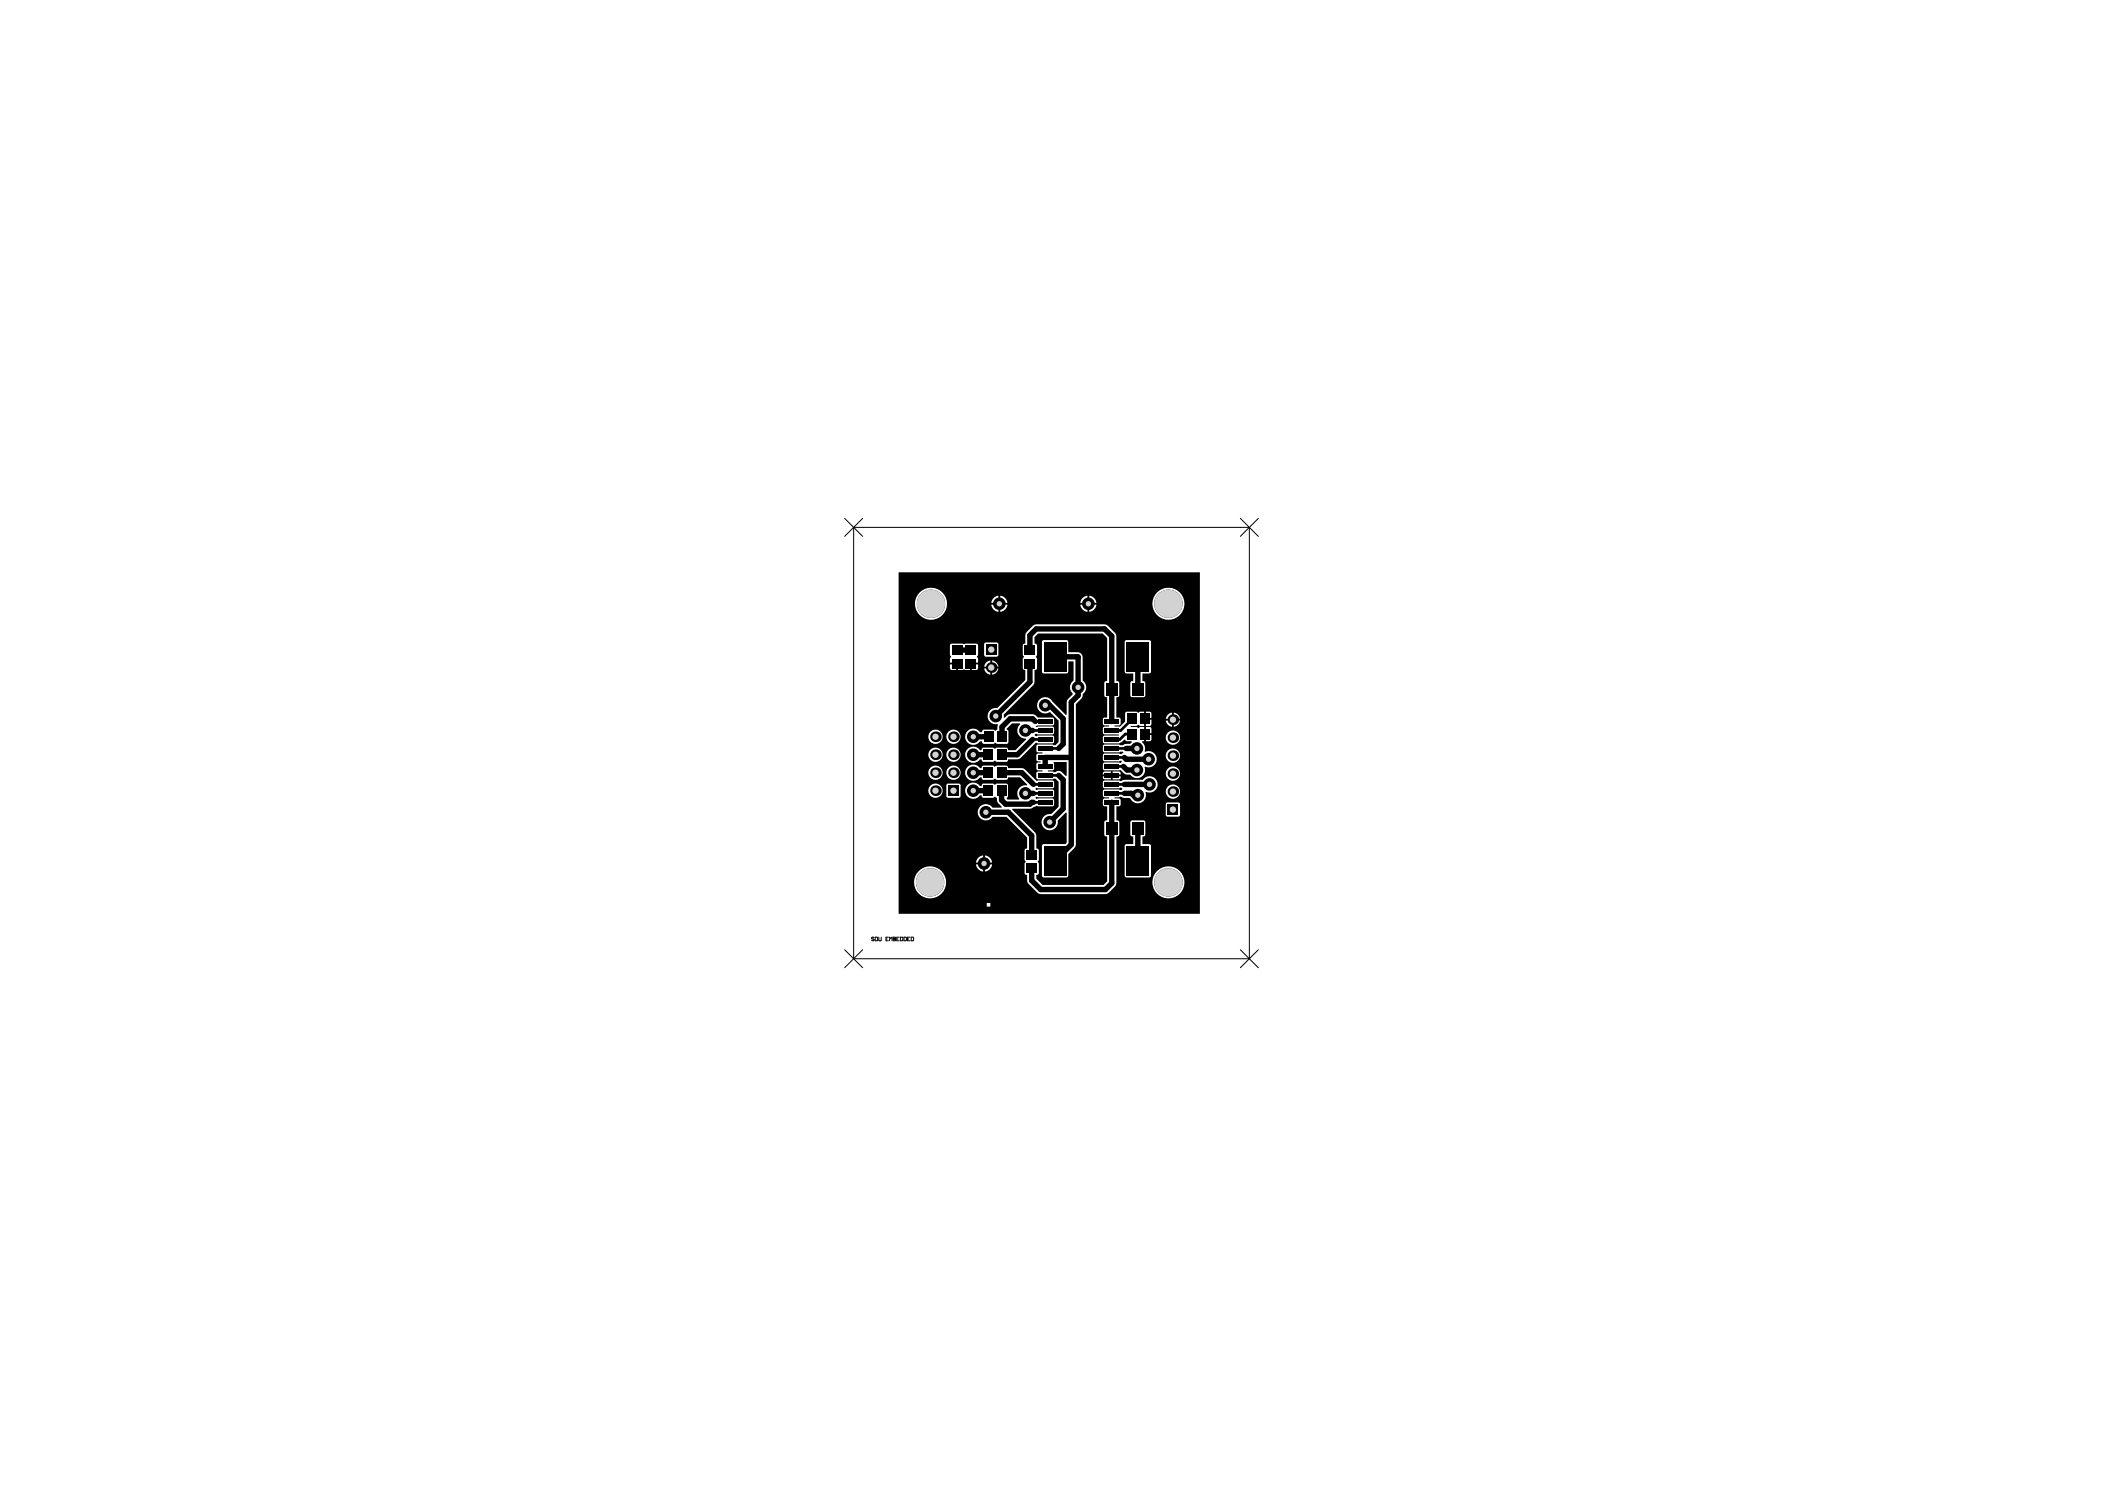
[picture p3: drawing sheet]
<svg xmlns="http://www.w3.org/2000/svg" width="297mm" height="210mm" viewBox="0 0 297 210" stroke-linecap="round" stroke-linejoin="round" font-family="sans-serif">
<g fill="none" stroke="#000" stroke-width=".14">
<path d="M119.2 73.1l2.5 2.6M120.5 74.4h55.8v60.8h-55.8zM121.7 73.1l-2.5 2.6M175 73.1l2.6 2.6M177.6 73.1l-2.6 2.6M119.2 134l2.5 2.5M121.7 134l-2.5 2.5M123.3 132.3v-.1l-.3 .1 .1 .2h.2v.2l-.3-.1M123.5 132.2l.3 .1v.4h-.3zM124 132.2l.1 .5 .3-.1v-.4M125 132.5h.2M125.4 132.2h-.4v.5h.4"/>
<path d="M125.5 132.7v-.5l.2 .2 .2-.2v.5M126 132.5h.1M126 132.2l.4 .1-.1 .4h-.3zM126 132.5h.3M126.5 132.5h.2M126.9 132.2h-.4v.5h.4M127.1 132.2l.3 .1-.1 .4h-.2zM127.6 132.2l.3 .1-.1 .4h-.2zM128.1 132.5h.1M128.4 132.2h-.3v.5h.3M128.6 132.2l.3 .1-.1 .4h-.2zM175 134l2.6 2.5"/>
<path d="M177.6 134l-2.6 2.5"/>
</g>
<g fill="#000">
<path d="M148.7 107.5h1.8v1.9l-.1 .1-.5-.6a.65 .65 0 0 0-1 0l-1-.1v-.1l.8-.1v-.2z"/>
<path d="M126.8 80.7h42.5v48.2h-42.5zM153.7 84v1h1a1.11 1.11 0 0 0-1-1zM152.8 84.4l-.4 .6h1.1v-1zM141.1 84v1h1.1a1.11 1.11 0 0 0-1.1-1zM140.2 84.4l-.3 .6h1v-1zM153.7 85.3v1a1.11 1.11 0 0 0 1-1zM152.4 85.3a1.11 1.11 0 0 0 1.1 1v-1zM141.1 85.3v1a1.11 1.11 0 0 0 1.1-1zM139.9 85.3a1.11 1.11 0 0 0 1 1v-1zM162.6 85.2a2.26 2.26 0 0 0 4.5 0 2.26 2.26 0 0 0-4.5 0zM129.1 85.2a2.26 2.26 0 0 0 4.5 0 2.26 2.26 0 0 0-4.5 0zM134.1 90.9l-.1 1.4a.36 .36 0 0 1 0 .6v.6h1.1v.1h.1v.9l.8-.1 .9 .1v-.9h.1v-.1h1v-.6a.36 .36 0 0 1 0-.6v-1.2l-.1-.3h-3.6zM138.9 90.7v.2v1.7h.2h1.7l.1-.2-.1-1.7-.2-.1zM140 93.2v.8h.9a.97 .97 0 0 0-.9-.8zM139.2 93.5l-.3 .5h.8v-.8zM137.1 93.7v.8l.8-.1 .1-.7zM134 93.7l.1 .7 .8 .1v-.8zM140 94.3v.9a.97 .97 0 0 0 .9-.9zM138.9 94.3a.97 .97 0 0 0 .8 .9v-.9zM158.8 90.4l-.1 .2v4.2l.3 .2h.9v1.1h-.2l-.2 .2v1.9l.3 .1h1.7l.1-.2v-1.8l-.1-.2h-.3v-1.1h1l.2-.2v-4.3l-.2-.2h-3.2zM147.1 90.4l-.1 .2v4.1l.1 .2 .2 .1h3.3l.1-.3v-1.4h.8v2.7a1.13 1.13 0 0 0-.1 1.8v.1l-.8 .9-.1 2h-.1l-1.8-1.8a1.15 1.15 0 0 0-1.6-.6 1.15 1.15 0 0 0-.5 1.6 1.15 1.15 0 0 0 1.6 .4l1.3 1.3v3l-.5 .4-.4-.1h-2l-.2 .2v.9h.8v.2h-.7l-.1 .1v.8l.1 .2h.4v.2h-.4l-.1 .1v.8l.1 .2h.7v.1l-.8 .1-.1 .8 .1 .2h.2h2l.4-.1 .5 .5v3.5l-1.1 1.1a1.15 1.15 0 0 0-1.3 1 1.15 1.15 0 0 0 1.2 1.2 1.15 1.15 0 0 0 1-1.3l1.2-1.2 .1 .1v4.2l-.2 .2h-3h-.2l-.1 .2v4.2l.2 .3h3.3l.2-.1v-.2v-3l1.1-1.1v-20.1l.8-.7 .1-.3 .1-.4a1.13 1.13 0 0 0 0-1.9v-3.3a.73 .73 0 0 0-.7-.7h-1.4v-1.4l-.1-.3h-3.3zM161.7 100.4v.9h.8l-.1-.8zM165.6 100.5v.9h.9a.97 .97 0 0 0-.9-.9zM164.8 100.8l-.3 .6h.9v-.9zM161.7 101.5v.9l.7-.1 .1-.8zM144.9 89.1l-.2 .5v1.2l-.3 .1-.1 .2v1.2l.2 .3-.2 .3v1.3l.1 .2 .3 .1v1.4l-4 4h-.2a1.15 1.15 0 0 0-1.1 1.2 1.15 1.15 0 0 0 1.3 1l.1 .2-.1 .6a.37 .37 0 0 1-.6 0h-1.4l-.1 .4h-.3l-.1-.2a1.15 1.15 0 0 0-1.7 .1 1.15 1.15 0 0 0 .1 1.6 1.15 1.15 0 0 0 1.7-.2h.3l.1 .3h.1h1.3l.3-.1 .3 .1h1.4l.2-.2v-1.5l-.3-.4 .8-.8h1.1l.1 .2a1.14 1.14 0 0 0-.4 1.3 1.14 1.14 0 0 0 1.2 .7v.1l-1.5 1.5h-1.1v-.3h-.2h-1.3l-.3 .1-.3-.1h-1.3h-.2l-.1 .3h-.2a1.15 1.15 0 0 0-1.7-.2 1.15 1.15 0 0 0 0 1.7 1.15 1.15 0 0 0 1.7-.2h.2l.1 .3 .2 .1h1.3l.3-.2 .3 .2h1.3l.2-.1v-.3h1.6l2.4-2.3 .3 .1h2l.2-.2v-.7l-.1-.2h-2.1l-.3 .1-.2-.1v-.2l.2-.1 .3 .1 2.2-.1v-.8l-.1-.2h-2.4v-.1l.2-.1h2.2l.1-.2v-.6l-.1-.3h-2.1l-.5-.4-.3-.1h-3.2l-.2 .1-.5 .5-.2-.1v-.4l4.3-4.4 .1-1.9 .3-.1v-.2v-1.3l-.1-.3 .1-.3v-1.2v-.2l-.3-.1v-.9l.5-.5h9.1l.6 .6v6.1h-.2l-.2 .2v1.9l.2 .1h.2v2.9l-.5 .1-.1 .8 .2 .2 .7 .1v.1l-.8 .1-.1 .7 .1 .2 .2 .1h1.9l.1 .1-2.1 .1-.2 .2v.7l.3 .2h2l.4-.3 .3-.3 .3 .2 .8 .1v.1l-.2 .2h-.6l-.4 .2-.6-.1-2.2 .1-.1 .8 .2 .2h2.1l.2-.1 .4 .1v.1l-.3 .2-.3-.1-2.2 .1-.1 .7 .2 .3h2.1l.3-.1 .1 .1-.2 .3-.2-.1h-2.1l-.2 .2v.6l.1 .2 .2 .1h2l.2-.1a1.26 1.26 0 0 0 1.4 .7 1.14 1.14 0 0 0 1.5 .3 1.14 1.14 0 0 0 .5-1.4l.1-.1 .2 .1a1.15 1.15 0 0 0 1.4-1.2 1.15 1.15 0 0 0-1.6-.9l-.1-.2a1.12 1.12 0 0 0-.4-1.2l.1-.1h.2v-2.1h-.5l-.3 .2-.3-.2h-.7l-.1-.1h.8l.3-.2 .3 .2h.5v-2h-.5l-.3 .1-.3-.1h-1.4l-.1 .2v1.2l-.8 .7h-.7l-.1-.1 .8-.1 .1-.2v-.8l-.6-.1v-2.9h.3l.1-.2v-1.9l-.1-.1h-.3v-6.4l-.2-.4-1-1-.4-.2h-9.7l-.4 .2zM165.6 101.6v.9a.97 .97 0 0 0 .9-.9zM164.5 101.6a.97 .97 0 0 0 .9 .9v-.9zM161.7 102.5v.9h.8l-.1-.8zM161.7 103.7v.9l.7-.1 .1-.8zM133.5 103.9a1.05 1.05 0 0 0 2.1 0 1.05 1.05 0 0 0-2.1 0zM131 103.9a1.01 1.01 0 0 0 2 0 1.01 1.01 0 0 0-2 0zM164.5 104.1a1.01 1.01 0 0 0 2 0 1.01 1.01 0 0 0-2 0zM133.5 106.5a1.05 1.05 0 0 0 2.1 0 1.05 1.05 0 0 0-2.1 0zM131 106.5a1.01 1.01 0 0 0 2 0 1.01 1.01 0 0 0-2 0zM164.5 106.6a1.01 1.01 0 0 0 2 0 1.01 1.01 0 0 0-2 0zM157 108.8v.5h1.1v-.3l-.1-.2zM155.7 108.9l-.1 .4h1.2v-.5zM157 109.5v.4h.9l.2-.1v-.3zM155.6 109.5v.3l.2 .1h1v-.4zM133.5 109a1.05 1.05 0 0 0 2.1 0 1.05 1.05 0 0 0-2.1 0zM131 109a1.01 1.01 0 0 0 2 0 1.01 1.01 0 0 0-2 0zM164.5 109.1a1.01 1.01 0 0 0 2 0 1.01 1.01 0 0 0-2 0zM136.5 108.2a1.15 1.15 0 0 0 .1 1.7 1.15 1.15 0 0 0 1.7-.3h.2l.1 .3 .2 .1h1.3l.3-.1 .3 .1h1.3l.2-.1v-.3h1.7l1 1.1v.1a1.14 1.14 0 0 0-1.2 .6 1.14 1.14 0 0 0 .1 1.3v.1h-1.6l-.2-.1 .2-.4v-1.5l-.1-.2-1.4-.1-.3 .2-.3-.2h-1.3l-.2 .1-.1 .3h-.2a1.15 1.15 0 0 0-1.7-.2 1.15 1.15 0 0 0 0 1.7 1.15 1.15 0 0 0 1.7-.2h.2l.1 .3h.2h1.4a.29 .29 0 0 1 .5 0 1.19 1.19 0 0 0 .7 1.3l-.1 .1h-1.2a1.15 1.15 0 0 0-1.7-.2 1.15 1.15 0 0 0 0 1.7 1.15 1.15 0 0 0 1.7-.2h1.9l2.9 2.9v1.6l-.2 .1-.1 .2v1.3l.1 .3-.1 .3v1.2l.1 .2 .2 .1 .1 1.1 1.4 1.4 .5 .2h9.1l.4-.2 .9-.9 .2-.4v-6.6h.3l.1-.3v-1.8l-.1-.2h-.3v-2h.6v-.8l-.1-.3h-.8l.1-.1 .8-.1a1.7 1.7 0 0 0 1.3 .2 1.2 1.2 0 0 0 1.3 .7 1.2 1.2 0 0 0 1-1.1l-.1-.4 .1-.1 .2 .1a1.15 1.15 0 0 0 1.4-1.5 1.15 1.15 0 0 0-2-.3h-2.6l-.5 .2-.3-.1h-2l-.3 .2v.6l.2 .3h2.1l.3-.1 .2 .1v.2l-.2 .1-.3-.1h-2h-.2l-.1 .2 .1 .8 .8 .1v.1h-.7l-.2 .3 .1 .8h.5v2h-.2l-.2 .3v1.8l.2 .2h.2v6.3l-.5 .5h-8.6l-.9-.9v-.5l.3-.1 .1-.2v-1.2l-.2-.3 .2-.3v-1.3l-.1-.2-.3-.1v-2.1l-3.4-3.4 .1-.1h2.4l1-.5 .2 .1h2.2v-.8l-.1-.3h-2.1l-.2 .1-.2-.1v-.1l.2-.1 .2 .1h2.1l.1-.3v-.8h-2.2l-.2 .1-.2-.1v-.2l.2-.1 .2 .1h2.1l.1-.3v-.6l-.2-.2h-2l-.2 .1-1.7-1.7-.4-.1h-2v-.3l-.2-.1h-1.3l-.3 .2-.3-.2h-1.3l-.2 .1-.1 .3h-.2a1.14 1.14 0 0 0-1.8-.2zM133.6 110.6l-.1 .2 .1 1.7h.2h1.7l.1-.2-.1-1.7-.2-.1zM131 111.5a1.01 1.01 0 0 0 2 0 1.01 1.01 0 0 0-2 0zM164.5 111.7a1.01 1.01 0 0 0 2 0 1.01 1.01 0 0 0-2 0zM164.6 113.3l-.1 .2 .1 1.6 .2 .1 1.6-.1 .1-.2-.1-1.6-.1-.1zM139 120.7v1h1a1.11 1.11 0 0 0-1-1zM138 121l-.3 .7h1v-1zM139 121.9v1a1.11 1.11 0 0 0 1-1zM137.7 121.9a1.11 1.11 0 0 0 1 1v-1zM159.6 115.8l-.1 1.9 .2 .3h.2v1.1h-.9l-.3 .1v4.4l.3 .2h3.3l.1-.3v-4.3l-.2-.1h-1v-1.1h.3l.1-.3v-1.8l-.2-.2zM162.6 124.5a2.26 2.26 0 0 0 4.5 0 2.26 2.26 0 0 0-4.5 0zM129 124.5a2.26 2.26 0 0 0 4.5 0 2.26 2.26 0 0 0-4.5 0zM139.2 127.4v.5h.5v-.5z"/>
<circle cx="138.9" cy="121.8" r=".89"/>
</g>
<g fill="none" stroke="#000" stroke-width=".76">
<path d="M135.1 91.7h1.9M145.3 91.7v-2.1l.9-.9h9.7l1 1v12.1M145.3 93.6v2.6l-4.8 4.8M147.5 99.5h.6l1.9 1.9v3.5l-.6 .7M148.9 92.6l3.2 .1v5.4l-.9 1v20l-2.3 2.3M160.6 97.2h.1M160.6 92.6v4.6M137.3 109h2.1M137.3 106.5h2.1M137.3 111.5h2.1M137.3 103.9h2.2M139.1 114.6h3.2l3.3 3.3v2.7"/>
<path d="M141.3 111.5v1.4l.6 .5h3.4l.3-.2h.2M141.3 109h2.9l1.6 1.7M144.7 111.9h1.1M144.7 103h1M145.7 104.3l-2.1 2.2h-2.3M146.1 101.8l-.4-.4h-3.2l-1.1 1.1v1.4M149.4 109.4l.6 .6v4.1l-1.9 1.9M151.2 106.8h-3.7v1.3M156.9 101.8h.1M156.9 113.2h.1M156.9 113.2v11.4l-.9 .9h-9.1l-1.3-1.3v-1.7M158.5 108.1l.5 .5h1.4"/>
<path d="M158.7 106.8l.2 .3h3.2M158.7 111.9h1l.2 .3h.7M158.7 110.7h3.5M158.9 105.6h1.5M160.6 116.9v4.5"/>
</g>
<g fill="none" stroke="#000" stroke-width=".38">
<path d="M145.7 104.3h1.8M145.7 103h1.8M145.8 113.2h1.7M145.8 111.9h1.7M145.8 110.7h1.7M146.1 101.8h1.4M147.5 109.4h1.9M147.5 105.6h1.9M156.9 111.9h1.8M156.9 110.7h1.8M156.9 108.1h1.6M156.9 106.8h1.8"/>
<path d="M156.9 105.6h2M159.7 101.4v.1l-1.6 1.5h-1.2M159.7 103.6h-.9l-.8 .7h-1.1"/>
</g>
<circle cx="138.9" cy="121.8" r=".38" fill="#d2d2d2"/>
<circle cx="153.6" cy="85.2" r=".89" fill="#000"/>
<circle cx="153.6" cy="85.2" r=".38" fill="#d2d2d2"/>
<circle cx="141" cy="85.2" r=".89" fill="#000"/>
<circle cx="141" cy="85.2" r=".38" fill="#d2d2d2"/>
<circle cx="131.4" cy="85.2" r="2" fill="#000"/>
<circle cx="131.4" cy="85.2" r="2" fill="#d2d2d2"/>
<circle cx="164.9" cy="85.2" r="2" fill="#000"/>
<circle cx="164.9" cy="85.2" r="2" fill="#d2d2d2"/>
<circle cx="164.9" cy="124.5" r="2" fill="#000"/>
<circle cx="164.9" cy="124.5" r="2" fill="#d2d2d2"/>
<circle cx="131.2" cy="124.5" r="2" fill="#000"/>
<circle cx="131.2" cy="124.5" r="2" fill="#d2d2d2"/>
<circle cx="140.5" cy="101" r=".89" fill="#000"/>
<circle cx="140.5" cy="101" r=".38" fill="#d2d2d2"/>
<circle cx="147.5" cy="99.5" r=".89" fill="#000"/>
<circle cx="147.5" cy="99.5" r=".38" fill="#d2d2d2"/>
<circle cx="152.1" cy="97" r=".89" fill="#000"/>
<circle cx="152.1" cy="97" r=".38" fill="#d2d2d2"/>
<circle cx="160.6" cy="112.2" r=".89" fill="#000"/>
<circle cx="160.6" cy="112.2" r=".38" fill="#d2d2d2"/>
<circle cx="162.2" cy="110.7" r=".89" fill="#000"/>
<circle cx="162.2" cy="110.7" r=".38" fill="#d2d2d2"/>
<circle cx="160.4" cy="108.6" r=".89" fill="#000"/>
<circle cx="160.4" cy="108.6" r=".38" fill="#d2d2d2"/>
<circle cx="162.1" cy="107.1" r=".89" fill="#000"/>
<circle cx="162.1" cy="107.1" r=".38" fill="#d2d2d2"/>
<circle cx="160.4" cy="105.6" r=".89" fill="#000"/>
<circle cx="160.4" cy="105.6" r=".38" fill="#d2d2d2"/>
<circle cx="139.1" cy="114.6" r=".89" fill="#000"/>
<circle cx="139.1" cy="114.6" r=".38" fill="#d2d2d2"/>
<circle cx="148.1" cy="116" r=".89" fill="#000"/>
<circle cx="148.1" cy="116" r=".38" fill="#d2d2d2"/>
<circle cx="137.3" cy="111.5" r=".89" fill="#000"/>
<circle cx="137.3" cy="111.5" r=".38" fill="#d2d2d2"/>
<circle cx="137.3" cy="109" r=".89" fill="#000"/>
<circle cx="137.3" cy="109" r=".38" fill="#d2d2d2"/>
<circle cx="144.7" cy="103" r=".89" fill="#000"/>
<circle cx="144.7" cy="103" r=".38" fill="#d2d2d2"/>
<circle cx="144.7" cy="111.9" r=".89" fill="#000"/>
<circle cx="144.7" cy="111.9" r=".38" fill="#d2d2d2"/>
<circle cx="137.3" cy="103.9" r=".89" fill="#000"/>
<circle cx="137.3" cy="103.9" r=".38" fill="#d2d2d2"/>
<circle cx="137.3" cy="106.5" r=".89" fill="#000"/>
<circle cx="137.3" cy="106.5" r=".38" fill="#d2d2d2"/>
<circle cx="165.5" cy="106.6" r=".75" fill="#000"/>
<circle cx="165.5" cy="106.6" r=".45" fill="#d2d2d2"/>
<path d="M164.8 113.5h1.5v1.4h-1.5z" fill-rule="evenodd" fill="#000"/>
<circle cx="165.5" cy="114.2" r=".45" fill="#d2d2d2"/>
<circle cx="165.5" cy="109.1" r=".75" fill="#000"/>
<circle cx="165.5" cy="109.1" r=".45" fill="#d2d2d2"/>
<circle cx="165.5" cy="111.7" r=".75" fill="#000"/>
<circle cx="165.5" cy="111.7" r=".45" fill="#d2d2d2"/>
<circle cx="165.5" cy="101.5" r=".75" fill="#000"/>
<circle cx="165.5" cy="101.5" r=".45" fill="#d2d2d2"/>
<circle cx="165.5" cy="104.1" r=".75" fill="#000"/>
<circle cx="165.5" cy="104.1" r=".45" fill="#d2d2d2"/>
<circle cx="132" cy="106.5" r=".75" fill="#000"/>
<circle cx="132" cy="106.5" r=".45" fill="#d2d2d2"/>
<circle cx="132" cy="111.5" r=".75" fill="#000"/>
<circle cx="132" cy="111.5" r=".45" fill="#d2d2d2"/>
<circle cx="132" cy="109" r=".75" fill="#000"/>
<circle cx="132" cy="109" r=".45" fill="#d2d2d2"/>
<circle cx="139.9" cy="94.2" r=".75" fill="#000"/>
<circle cx="139.9" cy="94.2" r=".45" fill="#d2d2d2"/>
<path d="M139.1 90.9h1.5v1.5h-1.5z" fill-rule="evenodd" fill="#000"/>
<circle cx="139.9" cy="91.6" r=".45" fill="#d2d2d2"/>
<circle cx="132" cy="103.9" r=".75" fill="#000"/>
<circle cx="132" cy="103.9" r=".45" fill="#d2d2d2"/>
<circle cx="134.5" cy="106.5" r=".75" fill="#000"/>
<circle cx="134.5" cy="106.5" r=".45" fill="#d2d2d2"/>
<path d="M133.8 110.8h1.5v1.5h-1.5z" fill-rule="evenodd" fill="#000"/>
<circle cx="134.5" cy="111.5" r=".45" fill="#d2d2d2"/>
<circle cx="134.5" cy="109" r=".75" fill="#000"/>
<circle cx="134.5" cy="109" r=".45" fill="#d2d2d2"/>
<circle cx="134.5" cy="103.9" r=".75" fill="#000"/>
<circle cx="134.5" cy="103.9" r=".45" fill="#d2d2d2"/>
<g fill="#000">
<path d="M134.3 92.9h1.5v1.3h-1.5z" fill-rule="evenodd"/>
<path d="M134.3 91.1h1.5v1.2h-1.5z" fill-rule="evenodd"/>
<path d="M136.3 92.9h1.5v1.3h-1.5z" fill-rule="evenodd"/>
<path d="M136.3 91.1h1.5v1.2h-1.5z" fill-rule="evenodd"/>
<path d="M144.6 91.1h1.5v1.2h-1.5z" fill-rule="evenodd"/>
<path d="M144.6 92.9h1.5v1.3h-1.5z" fill-rule="evenodd"/>
<path d="M147.3 90.6h3.2v4.1h-3.2z" fill-rule="evenodd"/>
<path d="M156.1 96.3h1.6v1.8h-1.6z" fill-rule="evenodd"/>
<path d="M159 90.6h3.2v4.1h-3.2z" fill-rule="evenodd"/>
<path d="M159.8 96.3h1.6v1.8h-1.6z" fill-rule="evenodd"/>
<path d="M138.8 105.7h1.3v1.5h-1.3z" fill-rule="evenodd"/>
<path d="M138.8 110.8h1.3v1.5h-1.3z" fill-rule="evenodd"/>
<path d="M138.8 108.3h1.3v1.5h-1.3z" fill-rule="evenodd"/>
<path d="M138.8 103.2h1.3v1.5h-1.3z" fill-rule="evenodd"/>
<path d="M140.7 105.7h1.3v1.5h-1.3z" fill-rule="evenodd"/>
<path d="M140.7 110.8h1.3v1.5h-1.3z" fill-rule="evenodd"/>
<path d="M140.7 108.3h1.3v1.5h-1.3z" fill-rule="evenodd"/>
<path d="M140.7 103.2h1.3v1.5h-1.3z" fill-rule="evenodd"/>
<path d="M144.8 120h1.5v1.3h-1.5z" fill-rule="evenodd"/>
<path d="M147.3 119.3h3.2v4.2h-3.2z" fill-rule="evenodd"/>
<path d="M146.5 112.9h2v.6h-2z" fill-rule="evenodd"/>
<path d="M146.5 110.4h2v.5h-2z" fill-rule="evenodd"/>
<path d="M146.5 107.8h2v.6h-2z" fill-rule="evenodd"/>
<path d="M146.5 106.5h2v.6h-2z" fill-rule="evenodd"/>
<path d="M146.5 104h2v.6h-2z" fill-rule="evenodd"/>
<path d="M146.5 102.7h2v.6h-2z" fill-rule="evenodd"/>
<path d="M146.5 105.3h2v.6h-2z" fill-rule="evenodd"/>
<path d="M146.5 109.1h2v.6h-2z" fill-rule="evenodd"/>
<path d="M146.5 111.6h2v.6h-2z" fill-rule="evenodd"/>
<path d="M146.5 101.5h2v.6h-2z" fill-rule="evenodd"/>
<path d="M156.1 116h1.6v1.7h-1.6z" fill-rule="evenodd"/>
<path d="M155.9 112.9h2v.6h-2z" fill-rule="evenodd"/>
<path d="M155.9 110.4h2v.5h-2z" fill-rule="evenodd"/>
<path d="M155.9 107.8h2v.6h-2z" fill-rule="evenodd"/>
<path d="M155.9 106.5h2v.6h-2z" fill-rule="evenodd"/>
<path d="M155.9 104h2v.6h-2z" fill-rule="evenodd"/>
<path d="M155.9 102.7h2v.6h-2z" fill-rule="evenodd"/>
<path d="M155.9 111.6h2v.6h-2z" fill-rule="evenodd"/>
<path d="M155.9 109.1h2v.6h-2z" fill-rule="evenodd"/>
<path d="M155.9 105.3h2v.6h-2z" fill-rule="evenodd"/>
<path d="M155.9 101.5h2v.6h-2z" fill-rule="evenodd"/>
<path d="M159 119.3h3.2v4.2h-3.2z" fill-rule="evenodd"/>
<path d="M159.8 116h1.6v1.7h-1.6z" fill-rule="evenodd"/>
<path d="M159 100.6h1.3v1.5h-1.3z" fill-rule="evenodd"/>
<path d="M159 102.8h1.3v1.5h-1.3z" fill-rule="evenodd"/>
<path d="M160.9 100.6h1.3v1.5h-1.3z" fill-rule="evenodd"/>
<path d="M160.9 102.8h1.3v1.5h-1.3z" fill-rule="evenodd"/>
<path d="M144.8 121.9h1.5v1.2h-1.5z" fill-rule="evenodd"/>
</g>
</svg>
